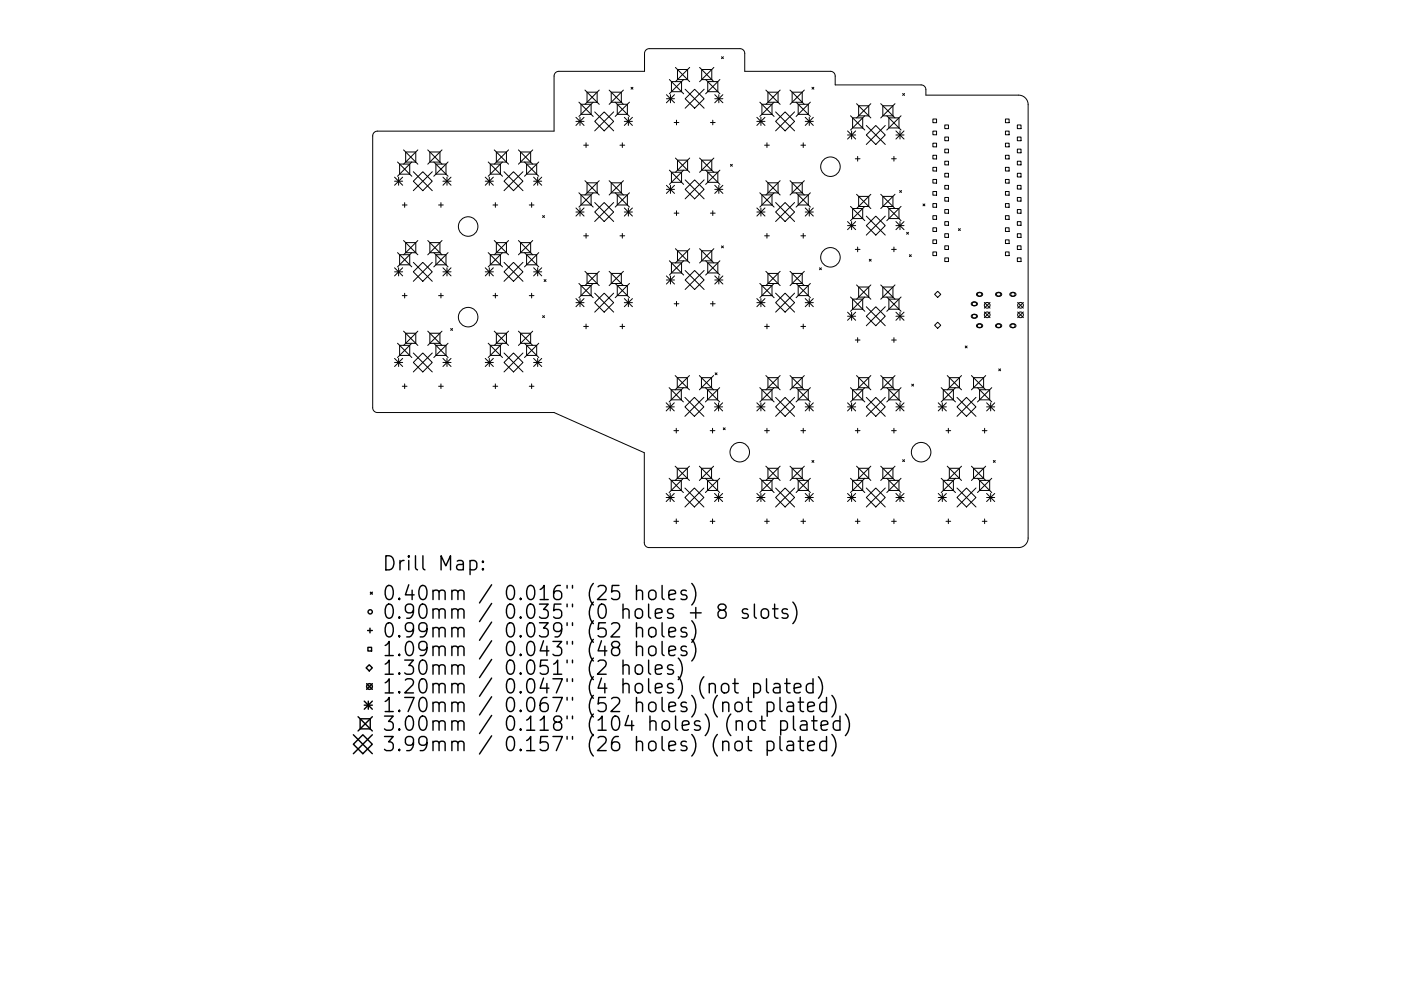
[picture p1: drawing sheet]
<svg xmlns="http://www.w3.org/2000/svg" width="297mm" height="210mm" viewBox="0 0 297 210" stroke-linecap="round" stroke-linejoin="round" font-family="sans-serif">
<defs><g id="words">
<g font-size="4.2">
<text x="80.9" y="121.1">Drill Map:</text>
<text x="80.9" y="127.4">0.40mm / 0.016&quot; (25 holes)</text>
<text x="80.9" y="131.3">0.90mm / 0.035&quot; (0 holes + 8 slots)</text>
<text x="80.9" y="135.3">0.99mm / 0.039&quot; (52 holes)</text>
<text x="80.9" y="139.2">1.09mm / 0.043&quot; (48 holes)</text>
<text x="80.9" y="143.2">1.30mm / 0.051&quot; (2 holes)</text>
<text x="80.9" y="147.2">1.20mm / 0.047&quot; (4 holes) (not plated)</text>
<text x="80.9" y="151.1">1.70mm / 0.067&quot; (52 holes) (not plated)</text>
<text x="80.9" y="155.1">3.00mm / 0.118&quot; (104 holes) (not plated)</text>
<text x="80.9" y="159.4">3.99mm / 0.157&quot; (26 holes) (not plated)</text>
</g>
</g></defs>
<g fill="none" stroke="#000" stroke-width=".21">
<path d="M124 19.1l3 3M124.5 19.6h2.1v2.1h-2.1zM127 19.1l-3 3M129.1 19.1l3.1 3M129.6 19.6h2.1v2.1h-2.1zM132.2 19.1l-3.1 3M133.8 18.5l.4 .4M134.2 18.5l-.4 .4M141.9 16.9l3 3M142.4 17.3h2.1v2.2h-2.1zM143.2 14.3l3 3M143.6 14.7h2.2v2.2h-2.2z"/>
<path d="M144.9 16.9l-3 3M145.3 18.9l4 4.1M146.2 14.3l-3 3M148.3 14.3l3.1 3M148.8 14.7h2.1v2.2h-2.1zM149.3 18.9l-4 4.1M149.6 16.9l3 3M150.1 17.3h2.1v2.2h-2.1zM151.4 14.3l-3.1 3M152.6 16.9l-3 3M153 12l.4 .4M153.4 12l-.4 .4"/>
<path d="M162.4 19.1l3 3M162.8 19.6h2.2v2.1h-2.2zM165.4 19.1l-3 3M167.5 19.1l3 3M167.9 19.6h2.2v2.1h-2.2zM170.5 19.1l-3 3M172.2 18.5l.4 .4M172.6 18.5l-.4 .4M191.4 19.8l.4 .4M191.8 19.8l-.4 .4M79.3 28.1l.7-.3h37.5v-11.7a1.01 1.01 0 0 1 1-1h18.2v-3.8a1.01 1.01 0 0 1 1-1h19.2a1.01 1.01 0 0 1 1 1v3.8h18.2a1.01 1.01 0 0 1 1 1v1.9h18.2a1.01 1.01 0 0 1 1 1v1.2h19.7a2.02 2.02 0 0 1 2 2v92a2.02 2.02 0 0 1-2 2h-78.4a1.01 1.01 0 0 1-1-1v-19.2l-19.1-8.5h-37.5a1.01 1.01 0 0 1-1-1v-57.7zM83.7 38.4h1.7"/>
<path d="M83.7 37.6l1.7 1.7M84.3 34.4l3 3M84.5 37.6v1.7M84.7 34.8h2.2v2.2h-2.2zM85.4 37.6l-1.7 1.7M85.6 31.8l3 3M86 32.2h2.1v2.2h-2.1zM87.3 34.4l-3 3M87.6 38.4l2-2 2.1 2-2.1 2.1zM87.6 36.4l4.1 4.1M88.6 31.8l-3 3M90.7 31.8l3 3"/>
<path d="M91.1 32.2h2.2v2.2h-2.2zM91.7 36.4l-4.1 4.1M92 34.4l3 3M92.4 34.8h2.2v2.2h-2.2zM93.7 31.8l-3 3M93.9 38.4h1.7M93.9 37.6l1.7 1.7M94.8 37.6v1.7M95 34.4l-3 3M95.6 37.6l-1.7 1.7M102.9 37.6l1.7 1.7M102.9 38.4h1.7"/>
<path d="M103.5 34.4l3 3M103.7 37.6v1.7M104 34.8h2.1v2.2h-2.1zM104.6 37.6l-1.7 1.7M104.8 31.8l3 3M105.2 32.2h2.2v2.2h-2.2zM106.5 34.4l-3 3M106.9 38.4l2-2 2 2-2 2.1zM106.9 36.4l4 4.1M107.8 31.8l-3 3M109.9 31.8l3 3M110.4 32.2h2.1v2.2h-2.1z"/>
<path d="M110.9 36.4l-4 4.1M111.2 34.4l3 3M111.6 34.8h2.2v2.2h-2.2zM112.9 31.8l-3 3M113.1 38.4h1.8M113.1 37.6l1.8 1.7M114 37.6v1.7M114.2 34.4l-3 3M114.9 37.6l-1.8 1.7M122.1 25.8h1.7M122.1 24.9l1.7 1.7M122.7 21.7l3.1 3"/>
<path d="M123 24.9v1.7M123.2 22.1h2.1v2.2h-2.1zM123.8 30.8h1M123.8 24.9l-1.7 1.7M124 38.3l3 3.1M124.3 30.3v1M124.5 38.8h2.1v2.1h-2.1zM125.8 21.7l-3.1 3M126.1 25.8l2-2.1 2 2.1-2 2zM126.1 23.7l4 4.1M127 38.3l-3 3.1M129.1 38.3l3.1 3.1"/>
<path d="M129.6 38.8h2.1v2.1h-2.1zM130.1 23.7l-4 4.1M130.4 21.7l3.1 3M130.9 22.1h2.1v2.2h-2.1zM131.4 30.8h1M131.9 30.3v1M132.2 38.3l-3.1 3.1M132.4 25.8h1.7M132.4 24.9l1.7 1.7M133.2 24.9v1.7M133.5 21.7l-3.1 3M134.1 24.9l-1.7 1.7"/>
<path d="M141.3 20.1l1.7 1.7M141.3 20.9h1.7M141.3 39.3l1.7 1.7M141.9 36.1l3 3M142.1 20.1v1.7M142.1 39.3v1.7M142.4 36.5h2.1v2.2h-2.1zM142.9 26h1M143 20.1l-1.7 1.7M143 39.3l-1.7 1.7M143.2 33.5l3 3.1M143.4 25.5v1"/>
<path d="M143.6 34h2.2v2.1h-2.2zM144.9 36.1l-3 3M145.3 20.9l2-2 2 2-2 2.1zM145.3 38.2l4 4M146.2 33.5l-3 3.1M148.3 33.5l3.1 3.1M148.8 34h2.1v2.1h-2.1zM149.3 38.2l-4 4M149.6 36.1l3 3M150.1 36.5h2.1v2.2h-2.1zM150.6 26h1M151.1 25.5v1"/>
<path d="M151.4 33.5l-3.1 3.1M151.5 20.9h1.8M151.5 20.1l1.8 1.7M151.5 39.3l1.8 1.7M152.4 20.1v1.7M152.4 39.3v1.7M152.6 36.1l-3 3M153.3 20.1l-1.8 1.7M153.3 39.3l-1.8 1.7M154.9 34.9l.4 .4M155.3 34.9l-.4 .4M160.5 24.9l1.7 1.7"/>
<path d="M160.5 25.8h1.7M161.1 21.7l3 3M161.3 24.9v1.7M161.5 22.1h2.2v2.2h-2.2zM162.1 30.8h1M162.2 24.9l-1.7 1.7M162.4 38.3l3 3.1M162.6 30.3v1M162.8 38.8h2.2v2.1h-2.2zM164.1 21.7l-3 3M164.4 25.8l2.1-2.1 2 2.1-2 2zM164.4 23.7l4.1 4.1"/>
<path d="M165.4 38.3l-3 3.1M167.5 38.3l3 3.1M167.9 38.8h2.2v2.1h-2.2zM168.5 23.7l-4.1 4.1M168.8 21.7l3 3M169.2 22.1h2.2v2.2h-2.2zM169.8 30.8h1M170.3 30.3v1M170.5 38.3l-3 3.1M170.7 25.8h1.7M170.7 24.9l1.7 1.7M171.6 24.9v1.7"/>
<path d="M171.8 21.7l-3 3M172.4 24.9l-1.7 1.7M179.7 27.8l1.7 1.7M179.7 28.6h1.7M180.3 24.6l3.1 3M180.6 27.8v1.7M180.8 25h2.1v2.1h-2.1zM181.3 33.7h1M181.4 27.8l-1.7 1.7M181.6 22l3 3M181.8 33.2v1M182 22.4h2.2v2.2h-2.2z"/>
<path d="M183.4 24.6l-3.1 3M183.7 28.6l2-2 2 2-2 2.1zM183.7 26.6l4 4.1M184.6 22l-3 3M186.7 22l3.1 3M187.2 22.4h2.1v2.2h-2.1zM187.7 26.6l-4 4.1M188 24.6l3 3M188.5 25h2.1v2.1h-2.1zM189 33.7h1M189.5 33.2v1M189.8 22l-3.1 3"/>
<path d="M190 28.6h1.7M190 27.8l1.7 1.7M190.8 27.8v1.7M191 24.6l-3 3M191.7 27.8l-1.7 1.7M197.8 25.3h.8v.7h-.8zM197.8 27.8h.8v.8h-.8zM197.8 30.4h.8v.8h-.8zM197.8 32.9h.8v.8h-.8zM197.8 35.5h.8v.8h-.8zM197.8 38.1h.8v.8h-.8zM200.3 26.5h.8v.8h-.8z"/>
<path d="M200.3 29.1h.8v.8h-.8zM200.3 31.6h.8v.8h-.8zM200.3 34.2h.8v.8h-.8zM200.3 36.8h.8v.7h-.8zM200.3 39.3h.8v.8h-.8zM213.2 25.3h.8v.7h-.8zM213.2 27.8h.8v.8h-.8zM213.2 30.4h.8v.8h-.8zM213.2 32.9h.8v.8h-.8zM213.2 35.5h.8v.8h-.8zM213.2 38.1h.8v.8h-.8zM215.7 26.5h.8v.8h-.8z"/>
<path d="M215.7 29.1h.8v.8h-.8zM215.7 31.6h.8v.8h-.8zM215.7 34.2h.8v.8h-.8zM215.7 36.8h.8v.7h-.8zM215.7 39.3h.8v.8h-.8zM83.7 57.7h1.7M83.7 56.8l1.7 1.7M84.3 53.6l3 3M84.5 56.8v1.7M84.7 54h2.2v2.2h-2.2zM85.3 43.5h1M85.4 56.8l-1.7 1.7"/>
<path d="M85.6 51l3 3.1M85.8 43v1M86 51.5h2.1v2.1h-2.1zM87.3 53.6l-3 3M87.6 57.7l2-2 2.1 2-2.1 2zM87.6 55.7l4.1 4M88.6 51l-3 3.1M90.7 51l3 3.1M91.1 51.5h2.2v2.1h-2.2zM91.7 55.7l-4.1 4M92 53.6l3 3M92.4 54h2.2v2.2h-2.2z"/>
<path d="M93 43.5h1M93.5 43v1M93.7 51l-3 3.1M93.9 57.7h1.7M93.9 56.8l1.7 1.7M94.8 56.8v1.7M95 53.6l-3 3M95.6 56.8l-1.7 1.7M102.9 56.8l1.7 1.7M102.9 57.7h1.7M103.5 53.6l3 3M103.7 56.8v1.7"/>
<path d="M104 54h2.1v2.2h-2.1zM104.5 43.5h1M104.6 56.8l-1.7 1.7M104.8 51l3 3.1M105 43v1M105.2 51.5h2.2v2.1h-2.2zM106.5 53.6l-3 3M106.9 55.7l4 4M107.8 51l-3 3.1M108.9 55.7l2 2-2 2-2-2zM109.9 51l3 3.1M110.4 51.5h2.1v2.1h-2.1z"/>
<path d="M110.9 55.7l-4 4M111.2 53.6l3 3M111.6 54h2.2v2.2h-2.2zM112.2 43.5h1M112.7 43v1M112.9 51l-3 3.1M113.1 57.7h1.8M113.1 56.8l1.8 1.7M114 56.8v1.7M114.2 53.6l-3 3M114.9 56.8l-1.8 1.7M115 45.7l.4 .4"/>
<path d="M115.4 59.3l.4 .4M115.4 45.7l-.4 .4M115.8 59.3l-.4 .4M122.1 44.1l1.7 1.7M122.1 45h1.7M122.7 40.9l3.1 3M123 44.1v1.7M123.2 41.3h2.1v2.2h-2.1zM123.8 50h1M123.8 44.1l-1.7 1.7M124 57.6l3 3M124.3 49.5v1"/>
<path d="M124.5 58h2.1v2.2h-2.1zM125.8 40.9l-3.1 3M126.1 45l2-2 2 2-2 2zM126.1 43l4 4M127 57.6l-3 3M129.1 57.6l3.1 3M129.6 58h2.1v2.2h-2.1zM130.1 43l-4 4M130.4 40.9l3.1 3M130.9 41.3h2.1v2.2h-2.1zM131.4 50h1M131.9 49.5v1"/>
<path d="M132.2 57.6l-3.1 3M132.4 45h1.7M132.4 44.1l1.7 1.7M133.2 44.1v1.7M133.5 40.9l-3.1 3M134.1 44.1l-1.7 1.7M141.3 40.2h1.7M141.3 58.5l1.7 1.8M141.3 59.4h1.7M141.9 55.3l3 3.1M142.1 58.5v1.8M142.4 55.8h2.1v2.1h-2.1z"/>
<path d="M142.9 45.2h1M143 58.5l-1.7 1.8M143.2 52.8l3 3M143.4 44.7v1M143.6 53.2h2.2v2.1h-2.2zM144.9 55.3l-3 3.1M145.3 59.4l2-2 2 2-2 2zM145.3 40.2l2-2 2 2-2 2zM145.3 57.4l4 4M146.2 52.8l-3 3M148.3 52.8l3.1 3M148.8 53.2h2.1v2.1h-2.1z"/>
<path d="M149.3 57.4l-4 4M149.6 55.3l3 3.1M150.1 55.8h2.1v2.1h-2.1zM150.6 45.2h1M151.1 44.7v1M151.4 52.8l-3.1 3M151.5 40.2h1.8M151.5 59.4h1.8M151.5 58.5l1.8 1.8M152.4 58.5v1.8M152.6 55.3l-3 3.1M153 52.2l.4 .4"/>
<path d="M153.3 58.5l-1.8 1.8M153.4 52.2l-.4 .4M160.5 45h1.7M160.5 44.1l1.7 1.7M161.1 40.9l3 3M161.3 44.1v1.7M161.5 41.3h2.2v2.2h-2.2zM162.1 50h1M162.2 44.1l-1.7 1.7M162.4 57.6l3 3M162.6 49.5v1M162.8 58h2.2v2.2h-2.2z"/>
<path d="M164.1 40.9l-3 3M164.4 45l2.1-2 2 2-2 2zM164.4 43l4.1 4M165.4 57.6l-3 3M167.5 57.6l3 3M167.9 58h2.2v2.2h-2.2zM168.5 43l-4.1 4M168.8 40.9l3 3M169.2 41.3h2.2v2.2h-2.2zM169.8 50h1M170.3 49.5v1M170.5 57.6l-3 3"/>
<path d="M170.7 45h1.7M170.7 44.1l1.7 1.7M171.6 44.1v1.7M171.8 40.9l-3 3M172.4 44.1l-1.7 1.7M173.8 56.8l.4 .4M174.2 56.8l-.4 .4M179.7 47l1.7 1.7M179.7 47.9h1.7M180.3 43.8l3.1 3M180.6 47v1.7M180.8 44.2h2.1v2.2h-2.1z"/>
<path d="M181.3 52.9h1M181.4 47l-1.7 1.7M181.6 41.2l3 3.1M181.8 52.4v1M182 41.7h2.2v2.1h-2.2zM183.4 43.8l-3.1 3M183.7 45.9l4 4M184.3 55l.4 .4M184.6 41.2l-3 3.1M184.7 55l-.4 .4M185.7 45.9l2 2-2 2-2-2zM186.7 41.2l3.1 3.1"/>
<path d="M187.2 41.7h2.1v2.1h-2.1zM187.7 45.9l-4 4M188 43.8l3 3M188.5 44.2h2.1v2.2h-2.1zM189 52.9h1M189.5 52.4v1M189.8 41.2l-3.1 3.1M190 47l1.7 1.7M190 47.9h1.7M190.7 40.4l.4 .4M190.8 47v1.7M191 43.8l-3 3"/>
<path d="M191.1 40.4l-.4 .4M191.7 47l-1.7 1.7M192.2 49.3l.4 .4M192.6 49.3l-.4 .4M192.8 54l.4 .4M193.2 54l-.4 .4M195.7 43.3l.4 .4M196.1 43.3l-.4 .4M197.8 40.6h.8v.8h-.8zM197.8 43.2h.8v.8h-.8zM197.8 45.8h.8v.7h-.8zM197.8 48.3h.8v.8h-.8z"/>
<path d="M197.8 50.9h.8v.8h-.8zM197.8 53.5h.8v.7h-.8zM200.3 41.9h.8v.8h-.8zM200.3 44.5h.8v.7h-.8zM200.3 47h.8v.8h-.8zM200.3 49.6h.8v.8h-.8zM200.3 52.2h.8v.7h-.8zM200.3 54.7h.8v.8h-.8zM203.2 48.5l.4 .4M203.6 48.5l-.4 .4M213.2 40.6h.8v.8h-.8zM213.2 43.2h.8v.8h-.8z"/>
<path d="M213.2 45.8h.8v.7h-.8zM213.2 48.3h.8v.8h-.8zM213.2 50.9h.8v.8h-.8zM213.2 53.5h.8v.7h-.8zM215.7 41.9h.8v.8h-.8zM215.7 44.5h.8v.7h-.8zM215.7 47h.8v.8h-.8zM215.7 49.6h.8v.8h-.8zM215.7 52.2h.8v.7h-.8zM215.7 54.7h.8v.8h-.8zM83.7 76.9h1.7M83.7 76l1.7 1.8"/>
<path d="M84.3 72.8l3 3.1M84.5 76v1.8M84.7 73.3h2.2v2.1h-2.2zM85.3 62.7h1M85.4 76l-1.7 1.8M85.6 70.3l3 3M85.8 62.2v1M86 70.7h2.1v2.1h-2.1zM87.3 72.8l-3 3.1M87.6 76.9l2-2 2.1 2-2.1 2zM87.6 74.9l4.1 4M88.6 70.3l-3 3"/>
<path d="M90.7 70.3l3 3M91.1 70.7h2.2v2.1h-2.2zM91.7 74.9l-4.1 4M92 72.8l3 3.1M92.4 73.3h2.2v2.1h-2.2zM93 62.7h1M93.5 62.2v1M93.7 70.3l-3 3M93.9 76.9h1.7M93.9 76l1.7 1.8M94.8 76v1.8M95 72.8l-3 3.1"/>
<path d="M95.6 69.7l.4 .4M95.6 76l-1.7 1.8M96 69.7l-.4 .4M102.9 76l1.7 1.8M102.9 76.9h1.7M103.5 72.8l3 3.1M103.7 76v1.8M104 73.3h2.1v2.1h-2.1zM104.5 62.7h1M104.6 76l-1.7 1.8M104.8 70.3l3 3M105 62.2v1"/>
<path d="M105.2 70.7h2.2v2.1h-2.2zM106.5 72.8l-3 3.1M106.9 76.9l2-2 2 2-2 2zM106.9 74.9l4 4M107.8 70.3l-3 3M109.9 70.3l3 3M110.4 70.7h2.1v2.1h-2.1zM110.9 74.9l-4 4M111.2 72.8l3 3.1M111.6 73.3h2.2v2.1h-2.2zM112.2 62.7h1M112.7 62.2v1"/>
<path d="M112.9 70.3l-3 3M113.1 76.9h1.8M113.1 76l1.8 1.8M114 76v1.8M114.2 72.8l-3 3.1M114.9 76l-1.8 1.8M115 67l.4 .4M115.4 67l-.4 .4M122.1 64.2h1.7M122.1 63.4l1.7 1.7M122.7 60.1l3.1 3.1M123 63.4v1.7"/>
<path d="M123.2 60.6h2.1v2.1h-2.1zM123.8 69.3h1M123.8 63.4l-1.7 1.7M124.3 68.8v1M125.8 60.1l-3.1 3.1M126.1 62.2l4 4M128.1 62.2l2 2-2 2-2-2zM130.1 62.2l-4 4M130.4 60.1l3.1 3.1M130.9 60.6h2.1v2.1h-2.1zM131.4 69.3h1M131.9 68.8v1"/>
<path d="M132.4 64.2h1.7M132.4 63.4l1.7 1.7M133.2 63.4v1.7M133.5 60.1l-3.1 3.1M134.1 63.4l-1.7 1.7M142.9 64.5h1M143.1 79.7l3.1 3M143.4 64v1M146.2 79.7l-3.1 3M148.3 79.7l3 3M150.6 64.5h1M151.1 64v1"/>
<path d="M151.3 79.7l-3 3M151.6 79.1l.4 .4M152 79.1l-.4 .4M160.5 63.4l1.7 1.7M160.5 64.2h1.7M161.1 60.1l3 3.1M161.3 63.4v1.7M161.5 60.6h2.2v2.1h-2.2zM162.1 69.3h1M162.2 63.4l-1.7 1.7M162.4 79.7l3 3M162.6 68.8v1"/>
<path d="M164.1 60.1l-3 3.1M164.4 64.2l2.1-2 2 2-2 2zM164.4 62.2l4.1 4M165.4 79.7l-3 3M167.5 79.7l3 3M168.5 62.2l-4.1 4M168.8 60.1l3 3.1M169.2 60.6h2.2v2.1h-2.2zM169.8 69.3h1M170.3 68.8v1M170.5 79.7l-3 3M170.7 64.2h1.7"/>
<path d="M170.7 63.4l1.7 1.7M171.6 63.4v1.7M171.8 60.1l-3 3.1M172.4 63.4l-1.7 1.7M179.7 66.2l1.7 1.8M179.7 67.1h1.7M180.3 63l3.1 3M180.6 66.2v1.8M180.8 63.5h2.1v2.1h-2.1zM181.3 72.1h1M181.4 66.2l-1.7 1.8M181.6 79.7l3 3"/>
<path d="M181.6 60.5l3 3M181.8 71.6v1M182 60.9h2.2v2.1h-2.2zM183.4 63l-3.1 3M183.7 65.1l4 4M184.6 79.7l-3 3M184.6 60.5l-3 3M185.7 65.1l2 2-2 2-2-2zM186.7 79.7l3.1 3M186.7 60.5l3.1 3M187.2 60.9h2.1v2.1h-2.1zM187.7 65.1l-4 4"/>
<path d="M188 63l3 3M188.5 63.5h2.1v2.1h-2.1zM189 72.1h1M189.5 71.6v1M189.8 79.7l-3.1 3M189.8 60.5l-3.1 3M190 67.1h1.7M190 66.2l1.7 1.8M190.8 66.2v1.8M191 63l-3 3M191.7 66.2l-1.7 1.8M198.8 61.8l.7 .7-.7 .6-.7-.6z"/>
<path d="M198.8 68.4l.7 .6-.7 .7-.7-.7zM200.8 79.7l3.1 3M203.9 79.7l-3.1 3M204.6 73.4l.5 .4M205.1 73.4l-.5 .4M206 79.7l3 3M206 66.8h1l.2 .4-.2 .2h-.8l-.3-.2zM206 64.2l1-.1 .2 .5-.2 .2h-.8l-.3-.2zM207.1 62.2l1-.1 .2 .4-.2 .3h-.8l-.3-.3zM207.1 68.9l1-.1 .2 .4-.2 .3h-.8l-.3-.3zM208.7 64.2l1.2 1.2M208.7 66.2l1.2 1.2"/>
<path d="M209 79.7l-3 3M209.9 64.2l-1.2 1.2M209.9 66.2l-1.2 1.2M211.2 62.2l.9-.1 .3 .4-.3 .3h-.8l-.2-.3zM211.2 68.9l.9-.1 .3 .4-.3 .3h-.8l-.2-.3zM211.7 78.3l.5 .4M212.2 78.3l-.5 .4M214.2 62.2l.9-.1 .3 .4-.3 .3h-.7l-.3-.3zM214.2 68.9l.9-.1 .3 .4-.3 .3h-.7l-.3-.3zM215.8 64.2l1.2 1.2M215.8 66.2l1.2 1.2M217 64.2l-1.2 1.2"/>
<path d="M217 66.2l-1.2 1.2M85.3 81.9h1M85.8 81.4v1M93 81.9h1M93.5 81.4v1M104.5 81.9h1M105 81.4v1M112.2 81.9h1M112.7 81.4v1M141.2 86.3h1.8M141.2 85.5l1.8 1.7M141.9 82.2l3 3.1"/>
<path d="M142.1 85.5v1.7M142.3 82.7h2.2v2.1h-2.2zM142.9 91.4h1M143 85.5l-1.8 1.7M143.1 98.9l3.1 3M143.4 90.9v1M143.6 99.4h2.1v2.1h-2.1zM143.6 80.1h2.1v2.2h-2.1zM144.9 82.2l-3 3.1M145.2 86.3l2-2 2 2-2 2zM145.2 84.3l4 4M146.2 98.9l-3.1 3"/>
<path d="M148.3 98.9l3 3M148.7 99.4h2.2v2.1h-2.2zM148.7 80.1h2.2v2.2h-2.2zM149.2 84.3l-4 4M149.6 82.2l3 3.1M150 82.7h2.1v2.1h-2.1zM150.6 91.4h1M151.1 90.9v1M151.3 98.9l-3 3M151.5 86.3h1.7M151.5 85.5l1.7 1.7M152.4 85.5v1.7"/>
<path d="M152.6 82.2l-3 3.1M153.2 85.5l-1.7 1.7M153.3 90.8l.5 .4M153.8 90.8l-.5 .4M160.5 85.5l1.7 1.7M160.5 86.3h1.7M161.1 82.2l3 3.1M161.3 85.5v1.7M161.5 82.7h2.2v2.1h-2.2zM162.1 91.4h1M162.2 85.5l-1.7 1.7M162.4 98.9l3 3"/>
<path d="M162.6 90.9v1M162.8 99.4h2.2v2.1h-2.2zM162.8 80.1h2.2v2.2h-2.2zM164.1 82.2l-3 3.1M164.4 86.3l2.1-2 2 2-2 2zM164.4 84.3l4.1 4M165.4 98.9l-3 3M167.5 98.9l3 3M167.9 99.4h2.2v2.1h-2.2zM167.9 80.1h2.2v2.2h-2.2zM168.5 84.3l-4.1 4M168.8 82.2l3 3.1"/>
<path d="M169.2 82.7h2.2v2.1h-2.2zM169.8 91.4h1M170.3 90.9v1M170.5 98.9l-3 3M170.7 86.3h1.7M170.7 85.5l1.7 1.7M171.6 85.5v1.7M171.8 82.2l-3 3.1M172.2 97.7l.4 .4M172.4 85.5l-1.7 1.7M172.6 97.7l-.4 .4M179.7 86.3h1.7"/>
<path d="M179.7 85.5l1.7 1.7M180.3 82.2l3.1 3.1M180.6 85.5v1.7M180.8 82.7h2.1v2.1h-2.1zM181.3 91.4h1M181.4 85.5l-1.7 1.7M181.6 98.9l3 3M181.8 90.9v1M182 99.4h2.2v2.1h-2.2zM182 80.1h2.2v2.2h-2.2zM183.4 82.2l-3.1 3.1M183.7 86.3l2-2 2 2-2 2z"/>
<path d="M183.7 84.3l4 4M184.6 98.9l-3 3M186.7 98.9l3.1 3M187.2 99.4h2.1v2.1h-2.1zM187.2 80.1h2.1v2.2h-2.1zM187.7 84.3l-4 4M188 82.2l3 3.1M188.5 82.7h2.1v2.1h-2.1zM189 91.4h1M189.5 90.9v1M189.8 98.9l-3.1 3M190 86.3h1.7"/>
<path d="M190 85.5l1.7 1.7M190.8 85.5v1.7M191 82.2l-3 3.1M191.4 97.5l.4 .4M191.7 85.5l-1.7 1.7M191.8 97.5l-.4 .4M193.3 81.5l.4 .4M193.7 81.5l-.4 .4M198.9 86.3h1.7M198.9 85.5l1.7 1.7M199.6 82.2l3 3.1M199.8 85.5v1.7"/>
<path d="M200 82.7h2.1v2.1h-2.1zM200.6 91.4h1M200.6 85.5l-1.7 1.7M200.8 98.9l3.1 3M201.1 90.9v1M201.3 99.4h2.1v2.1h-2.1zM201.3 80.1h2.1v2.2h-2.1zM202.6 82.2l-3 3.1M202.9 86.3l2-2 2 2-2 2zM202.9 84.3l4 4M203.9 98.9l-3.1 3M206 98.9l3 3"/>
<path d="M206.4 99.4h2.1v2.1h-2.1zM206.4 80.1h2.1v2.2h-2.1zM206.9 84.3l-4 4M207.2 82.2l3.1 3.1M207.7 82.7h2.1v2.1h-2.1zM208.3 91.4h1M208.8 90.9v1M209 98.9l-3 3M209.2 86.3h1.7M209.2 85.5l1.7 1.7M210 85.5v1.7M210.3 82.2l-3.1 3.1"/>
<path d="M210.6 97.7l.4 .4M210.9 85.5l-1.7 1.7M211 97.7l-.4 .4M141.2 105.6h1.8M141.2 104.7l1.8 1.7M141.9 101.5l3 3M142.1 104.7v1.7M142.3 101.9h2.2v2.2h-2.2zM142.9 110.6h1M143 104.7l-1.8 1.7M143.4 110.1v1M144.9 101.5l-3 3"/>
<path d="M145.2 105.6l2-2.1 2 2.1-2 2zM145.2 103.5l4 4.1M149.2 103.5l-4 4.1M149.6 101.5l3 3M150 101.9h2.1v2.2h-2.1zM150.6 110.6h1M151.1 110.1v1M151.5 105.6h1.7M151.5 104.7l1.7 1.7M152.4 104.7v1.7M152.6 101.5l-3 3M153.2 104.7l-1.7 1.7"/>
<path d="M160.5 105.6h1.7M160.5 104.7l1.7 1.7M161.1 101.5l3 3M161.3 104.7v1.7M161.5 101.9h2.2v2.2h-2.2zM162.1 110.6h1M162.2 104.7l-1.7 1.7M162.6 110.1v1M164.1 101.5l-3 3M164.4 105.6l2.1-2.1 2 2.1-2 2zM164.4 103.5l4.1 4.1M168.5 103.5l-4.1 4.1"/>
<path d="M168.8 101.5l3 3M169.2 101.9h2.2v2.2h-2.2zM169.8 110.6h1M170.3 110.1v1M170.7 105.6h1.7M170.7 104.7l1.7 1.7M171.6 104.7v1.7M171.8 101.5l-3 3M172.4 104.7l-1.7 1.7M179.7 105.6h1.7M179.7 104.7l1.7 1.7M180.3 101.5l3.1 3"/>
<path d="M180.6 104.7v1.7M180.8 101.9h2.1v2.2h-2.1zM181.3 110.6h1M181.4 104.7l-1.7 1.7M181.8 110.1v1M183.4 101.5l-3.1 3M183.7 105.6l2-2.1 2 2.1-2 2zM183.7 103.5l4 4.1M187.7 103.5l-4 4.1M188 101.5l3 3M188.5 101.9h2.1v2.2h-2.1zM189 110.6h1"/>
<path d="M189.5 110.1v1M190 105.6h1.7M190 104.7l1.7 1.7M190.8 104.7v1.7M191 101.5l-3 3M191.7 104.7l-1.7 1.7M198.9 104.7l1.7 1.7M198.9 105.6h1.7M199.6 101.5l3 3M199.8 104.7v1.7M200 101.9h2.1v2.2h-2.1zM200.6 110.6h1"/>
<path d="M200.6 104.7l-1.7 1.7M201.1 110.1v1M202.6 101.5l-3 3M202.9 105.6l2-2.1 2 2.1-2 2zM202.9 103.5l4 4.1M206.9 103.5l-4 4.1M207.2 101.5l3.1 3M207.7 101.9h2.1v2.2h-2.1zM208.3 110.6h1M208.8 110.1v1M209.2 105.6h1.7M209.2 104.7l1.7 1.7"/>
<path d="M210 104.7v1.7M210.3 101.5l-3.1 3M210.9 104.7l-1.7 1.7"/>
<circle cx="176.1" cy="35.4" r="2.07"/>
<circle cx="99.3" cy="48.1" r="2.07"/>
<circle cx="176.1" cy="54.6" r="2.07"/>
<circle cx="99.3" cy="67.3" r="2.07"/>
<circle cx="206.6" cy="67.1" r=".45"/>
<circle cx="206.6" cy="64.5" r=".45"/>
<circle cx="207.7" cy="62.5" r=".45"/>
<circle cx="207.7" cy="69.1" r=".45"/>
<circle cx="209.3" cy="66.8" r=".61"/>
<circle cx="209.3" cy="64.8" r=".61"/>
<circle cx="211.7" cy="62.5" r=".45"/>
<circle cx="211.7" cy="69.1" r=".45"/>
<circle cx="214.8" cy="62.5" r=".45"/>
<circle cx="214.8" cy="69.1" r=".45"/>
<circle cx="216.4" cy="66.8" r=".61"/>
<circle cx="216.4" cy="64.8" r=".61"/>
<circle cx="156.8" cy="95.9" r="2.07"/>
<circle cx="195.3" cy="95.9" r="2.07"/>
</g>
<g fill="none" stroke="#000" stroke-width=".3">
<path d="M99.7 119.1l.8-.2 .6 .6v.8l-.3 .5-.3 .1-.8-.1M102.4 119.1l.1 .1-.1 .1-.2-.1 .2-.1v.2M77.9 133.8h1M78 137.3h.8v.8h-.8zM78.4 133.3v1M78.5 125.7l.4 .4M78.9 125.7l-.4 .4M102.4 120.6l.1 .2-.1 .1-.2-.1 .2-.2v.3M134.9 125.5a.74 .74 0 0 1 1.3 .1v1.6M134.9 133.4a.74 .74 0 0 1 1.3 .2v1.5M134.9 137.4a.74 .74 0 0 1 1.3 .1v1.6M134.9 124.2v3"/>
<path d="M134.9 132.1v3M134.9 136.1v3M137.7 125.5a.81 .81 0 0 1 .8-.3 .81 .81 0 0 1 .6 .6v.8a.81 .81 0 0 1-.8 .6 .81 .81 0 0 1-.8-.6v-.8zM137.7 133.4a.81 .81 0 0 1 .8-.3 .81 .81 0 0 1 .6 .6v.9a.81 .81 0 0 1-.8 .6 .81 .81 0 0 1-.8-.6v-.9zM137.8 137.2a.81 .81 0 0 1 1.3 .5v.8a.81 .81 0 0 1-.8 .6 .81 .81 0 0 1-.8-.6v-.8zM140.4 124.2v2.6l.4 .4M140.4 132.1v2.6l.4 .4M140.4 136.1v2.6l.4 .4M141.8 126.2l1.4-.3-.1-.5-.9-.2-.4 .4v1.2l.1 .3 .3 .1 .9-.1M141.8 134.1l1.4-.3-.1-.5-.9-.2-.4 .5v1.1l.1 .3 .3 .1 .9-.1M141.8 138.1l1.4-.3-.1-.6-.9-.1-.4 .4v1.2l.1 .2 .3 .2 .9-.2M143.8 139.6a3.4 3.4 0 0 1 0 4.6"/>
<path d="M145.5 125.4l-.7-.2-.4 .4 .1 .5 1 .3 .2 .2-.2 .5-.3 .1-.8-.1M145.5 133.3l-.7-.2-.4 .5 .1 .4 1 .3 .2 .3-.2 .4-.3 .1-.8-.1M145.5 137.2l-.7-.1-.4 .4 .1 .4 1 .3 .2 .3-.2 .4-.3 .2-.8-.2M146.4 130h2.3M146.7 123.8a3.4 3.4 0 0 1 0 4.6M146.7 131.7a3.4 3.4 0 0 1 0 4.6M146.7 135.7a3.4 3.4 0 0 1 0 4.5M147.5 128.9v2.3M152.8 129.5l-.3-.2a.62 .62 0 0 1-.2-.7 .62 .62 0 0 1 .5-.4l.9 .1a.62 .62 0 0 1 .2 .7 .62 .62 0 0 1-.5 .5l-.9 .1-.3 .4 .2 .9 .4 .3h.6l.5-.6v-.6l-.5-.5M158.5 129.3l-.7-.1-.4 .4 .1 .4 1 .3 .2 .3-.2 .4-.3 .2-.8-.2M159.9 128.2v2.5l.5 .5M161.7 129.3a.81 .81 0 0 1 1.2 .4v.9a.81 .81 0 0 1-.7 .6 .81 .81 0 0 1-.8-.6v-.9z"/>
<path d="M163.8 129.2h1.1M164.2 128.2v2.5l.2 .3 .5 .2M166.9 129.3l-.7-.1-.4 .4 .1 .4 1 .3 .2 .3-.2 .4-.2 .2-.9-.2M168.1 127.7a3.4 3.4 0 0 1 0 4.6M74.9 155.9l4 4M75.9 152.1l3 3M76.4 152.5h2.1v2.1h-2.1zM76.9 155.9l2 2-2 2-2-2zM77.2 148.8l1.7 1.7M77.2 149.6h1.7M77.6 141.7l.7-.7 .6 .7-.6 .6zM77.7 145l1.2 1.3"/>
<path d="M78.1 148.8v1.7M78.9 145l-1.2 1.3M78.9 148.8l-1.7 1.7M78.9 152.1l-3 3M78.9 155.9l-4 4M132.1 141.3a.74 .74 0 0 1 1.3 .2v1.5M132.1 140v3M134.8 141.3a.81 .81 0 0 1 .8-.3 .81 .81 0 0 1 .6 .6v.9a.81 .81 0 0 1-.8 .6 .81 .81 0 0 1-.7-.6v-.9zM137.5 140v2.6l.4 .4M138.9 142l1.5-.2-.2-.6-.8-.2-.5 .5v1.1l.2 .3 .3 .1 .8-.1M142.7 141.2l-.8-.2-.4 .5 .2 .4 1 .3 .1 .3-.1 .4-.3 .1-.9-.1M153.1 145.3a.81 .81 0 0 1 .8-.3 .81 .81 0 0 1 .6 .6v.8a.81 .81 0 0 1-.8 .6 .81 .81 0 0 1-.8-.6v-.8z"/>
<path d="M155.4 145h1.1M155.8 144v2.6l.1 .3 .6 .1M155.9 149.3a.81 .81 0 0 1 .9-.3 .81 .81 0 0 1 .6 .5v.9a.81 .81 0 0 1-.8 .6 .81 .81 0 0 1-.8-.6v-.9zM156.1 153.2a.74 .74 0 0 1 1.3 .2v1.5M156.1 157.4a.81 .81 0 0 1 1.3 .4v.9a.81 .81 0 0 1-.8 .6 .81 .81 0 0 1-.8-.6v-.9zM158.2 149h1.2M158.2 157.3h1.2M158.7 148v2.5l.1 .3 .6 .2M158.7 156.3v2.5l.1 .3 .6 .2M158.8 153.2a.81 .81 0 0 1 .8-.3 .81 .81 0 0 1 .6 .6v.9a.81 .81 0 0 1-.8 .6 .81 .81 0 0 1-.7-.6v-.9zM159.8 145.2l.9-.2 .5 .6v.8l-.3 .5-.2 .1-.9-.1M159.8 145v3"/>
<path d="M161.1 152.9h1.1M161.5 151.9v2.6l.2 .3 .5 .1M162.5 144v2.6l.4 .4M162.7 149.1l.8-.1 .6 .5v.9l-.3 .4-.3 .2-.8-.2M162.7 157.4l.8-.1 .6 .5v.9l-.3 .4-.3 .2-.8-.2M162.7 149v3M162.7 157.3v3M164.1 145.2l.3-.2 .8 .2 .2 .2v1.6M165.4 145.7l-1 .2a.59 .59 0 0 0-.5 .5 .59 .59 0 0 0 .5 .6l1-.1M165.4 148v2.5l.4 .5M165.4 156.3v2.5l.4 .5M165.5 153.1l.9-.2 .5 .6v.9l-.2 .4-.3 .1-.9-.1"/>
<path d="M165.5 152.9v3M166.4 145h1.1M166.8 144v2.6l.1 .3 .6 .1M166.9 149.1l.3-.1 .9 .1 .1 .3v1.6M166.9 157.4l.3-.1 .9 .1 .1 .3v1.6M168.2 149.7l-1 .1a.59 .59 0 0 0-.4 .6 .59 .59 0 0 0 .4 .6l1-.2M168.2 151.9v2.6l.5 .4M168.2 158l-1 .1a.59 .59 0 0 0-.4 .6 .59 .59 0 0 0 .4 .6l1-.2M168.4 146l1.4-.3-.1-.5-.9-.2-.4 .4v1.2l.1 .3 .3 .1 .9-.1M169.2 149h1.2M169.2 157.3h1.2M169.7 148v2.5l.1 .3 .6 .2"/>
<path d="M169.7 156.3v2.5l.1 .3 .6 .2M169.8 153.1l.3-.2 .8 .2 .2 .3v1.5M171.1 153.6l-1 .2a.59 .59 0 0 0-.5 .6 .59 .59 0 0 0 .5 .5l1-.1M171.2 150l1.5-.3-.2-.6-.8-.1-.5 .4v1.1l.2 .3 .3 .2 .8-.2M171.2 158.3l1.5-.3-.2-.6-.8-.1-.5 .4v1.1l.2 .3 .3 .2 .8-.2M172.1 152.9h1.1M172.4 145.2l-.9-.2-.6 .6v.8l.3 .5 .3 .1 .9-.1M172.4 144v3M172.5 151.9v2.6l.2 .3 .5 .1M173.5 143.6a3.4 3.4 0 0 1 0 4.6M174.1 153.9l1.4-.3-.1-.5-.9-.2-.4 .5v1.1l.1 .3 .3 .1 .9-.1M175.2 149.1l-.8-.1-.6 .5v.9l.3 .4 .3 .2 .8-.2"/>
<path d="M175.2 157.4l-.8-.1-.6 .5v.9l.3 .4 .3 .2 .8-.2M175.2 148v3M175.2 156.3v3M176.4 147.5a3.4 3.4 0 0 1 0 4.6M176.4 155.8a3.4 3.4 0 0 1 0 4.6M178.1 153.1l-.9-.2-.5 .6v.9l.2 .4 .3 .1 .9-.1M178.1 151.9v3M179.2 151.5a3.4 3.4 0 0 1 0 4.6"/>
<circle cx="78.5" cy="129.8" r=".45"/>
<circle cx="78.3" cy="145.7" r=".61"/>
</g>
<use href="#words"/>
</svg>
